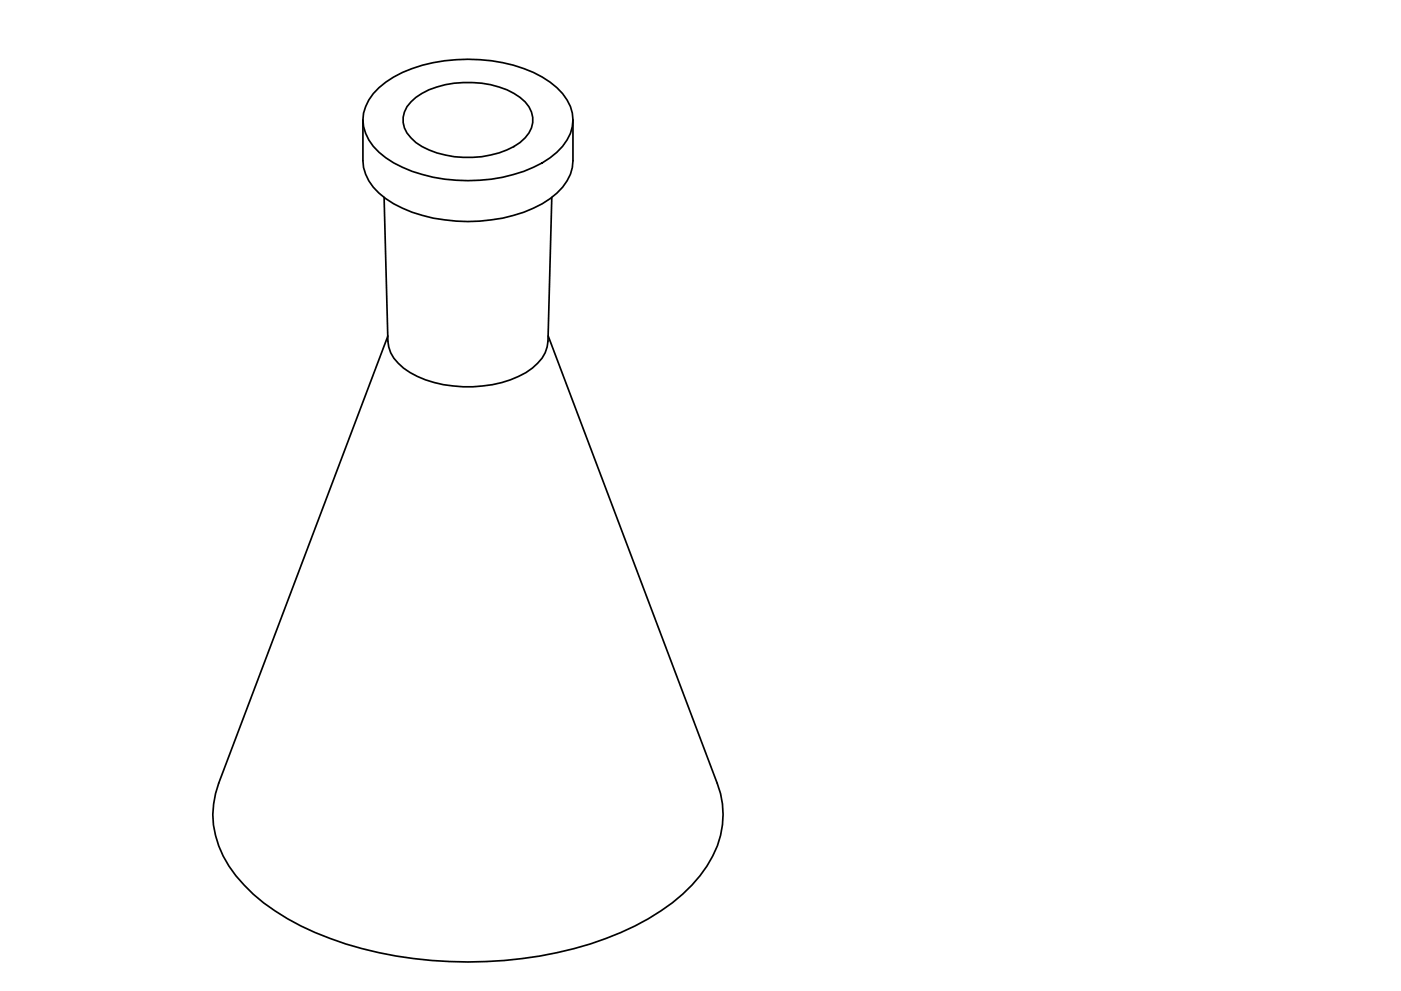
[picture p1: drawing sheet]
<svg xmlns="http://www.w3.org/2000/svg" width="420mm" height="297mm" viewBox="0 0 420 297" stroke-linecap="round" stroke-linejoin="round" font-family="sans-serif">
<path d="M108.8 35.9v12.3a14.5 14.5 0 0 0 6.9 11.3 45.8 45.8 0 0 0 31.7 6.4 36.8 36.8 0 0 0 19.6-8 13.8 13.8 0 0 0 4.8-9.7v-12.3M113.7 26.3a38.6 38.6 0 0 1 23.1-8.4 46.8 46.8 0 0 1 25.8 5.2 17.1 17.1 0 0 1 9 10.8 12.5 12.5 0 0 1-4.6 11.7 38.6 38.6 0 0 1-23.1 8.4 45.2 45.2 0 0 1-28.2-6.7 14.5 14.5 0 0 1-6.9-11.4 13.5 13.5 0 0 1 4.9-9.6zM123.3 30.5a22.3 22.3 0 0 1 15.6-5.7 25.3 25.3 0 0 1 18.6 5.7 7.4 7.4 0 0 1 0 10.8 22.4 22.4 0 0 1-13 5.7 29.1 29.1 0 0 1-19.8-4.3 8.6 8.6 0 0 1-3.8-7.5l.4-1.6 .7-1.6zM115.2 59.2l1.1 43.1a11.8 11.8 0 0 0 6.7 9.4 37.3 37.3 0 0 0 34.7 0 11.9 11.9 0 0 0 6.6-9.4l1.2-43.1M116.3 100.7l-50.7 134a26.8 26.8 0 0 0 3 24.9 50.5 50.5 0 0 0 17.6 15.8 110 110 0 0 0 54.1 12.9 114.5 114.5 0 0 0 50.1-10.8 54.5 54.5 0 0 0 21.6-17.9 26.8 26.8 0 0 0 3.1-24.9l-50.7-134" fill="none" stroke="#000" stroke-width=".51"/>
</svg>
